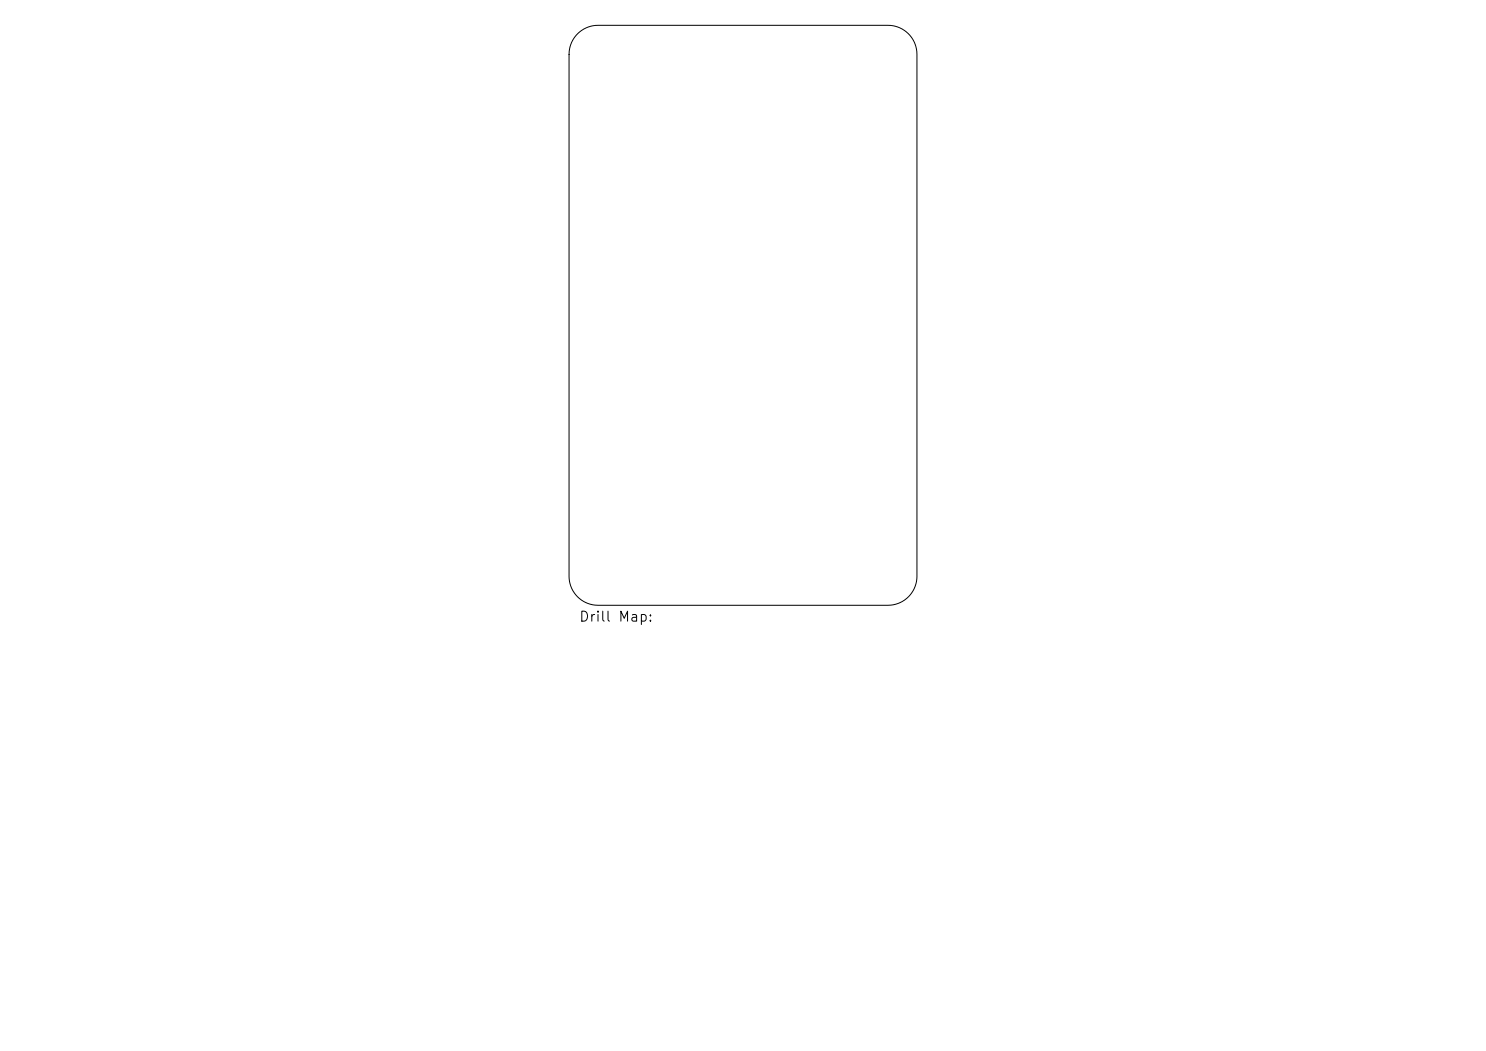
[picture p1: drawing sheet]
<svg xmlns="http://www.w3.org/2000/svg" width="297mm" height="210mm" viewBox="0 0 297 210" stroke-linecap="round" stroke-linejoin="round" font-family="sans-serif">
<defs><g id="words">
<text font-size="2" x="115.6" y="124.7">Drill Map:</text>
</g></defs>
<path d="M115.4 6.8a5.8 5.8 0 0 1 4.1-1.7h58a5.8 5.8 0 0 1 5.8 5.8v104.3a5.8 5.8 0 0 1-5.8 5.7h-58a5.8 5.8 0 0 1-5.8-5.7v-104.3a5.8 5.8 0 0 1 1.7-4.1z" fill="none" stroke="#000" stroke-width=".2"/>
<use href="#words"/>
</svg>
